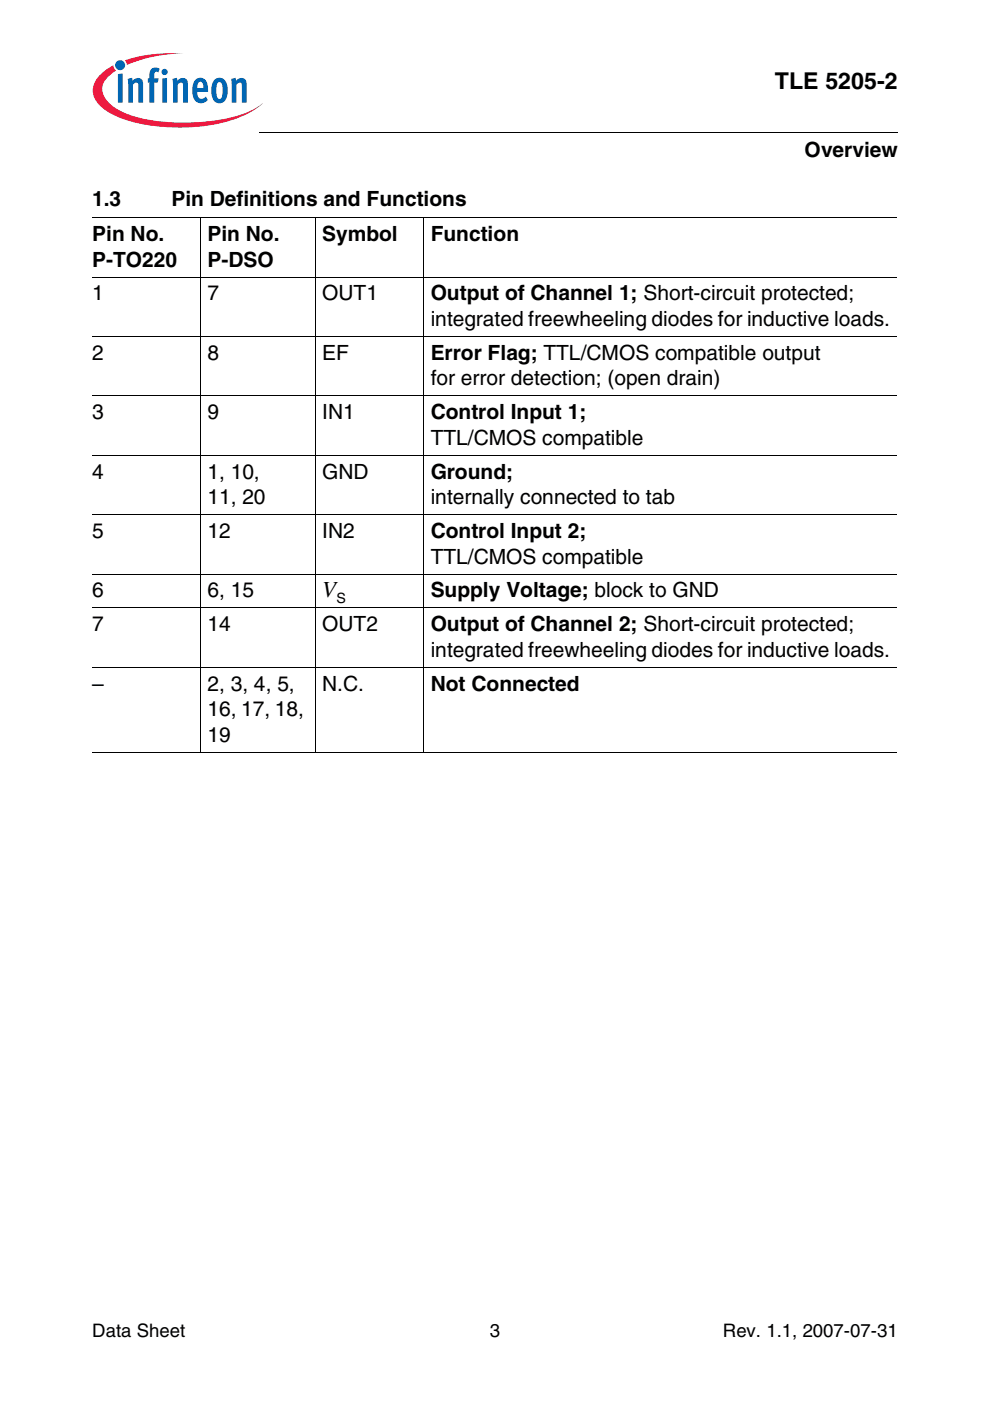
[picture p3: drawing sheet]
<svg xmlns="http://www.w3.org/2000/svg" width="210mm" height="297mm" viewBox="0 0 210 297" stroke-linecap="round" stroke-linejoin="round" font-family="sans-serif">
<defs><g id="words">
<g font-size="4.9">
<text x="164.3" y="18.8">TLE 5205-2</text>
<text x="68.3" y="126.7">V</text>
</g>
<g font-size="4.4">
<text x="170.6" y="33.3">Overview</text>
<text x="19.6" y="43.7">1.3</text>
<text x="36.3" y="43.7">Pin Definitions and Functions</text>
<text x="19.6" y="51.1">Pin No.</text>
<text x="44" y="51.1">Pin No.</text>
<text x="68.3" y="51.1">Symbol</text>
<text x="91.3" y="51.1">Function</text>
<text x="19.6" y="56.5">P-TO220</text>
<text x="44" y="56.5">P-DSO</text>
<text x="19.6" y="63.7">1</text>
<text x="44" y="63.7">7</text>
<text x="68.3" y="63.7">OUT1</text>
<text x="91.3" y="63.7">Output of Channel 1; Short-circuit protected;</text>
<text x="91.3" y="69.1">integrated freewheeling diodes for inductive loads.</text>
<text x="19.6" y="76.3">2</text>
<text x="44" y="76.3">8</text>
<text x="68.3" y="76.3">EF</text>
<text x="91.3" y="76.3">Error Flag; TTL/CMOS compatible output</text>
<text x="91.3" y="81.7">for error detection; (open drain)</text>
<text x="19.6" y="88.9">3</text>
<text x="44" y="88.9">9</text>
<text x="68.3" y="88.9">IN1</text>
<text x="91.3" y="88.9">Control Input 1;</text>
<text x="91.3" y="94.3">TTL/CMOS compatible</text>
<text x="19.6" y="101.5">4</text>
<text x="44" y="101.5">1, 10,</text>
<text x="68.3" y="101.5">GND</text>
<text x="91.3" y="101.5">Ground;</text>
<text x="44" y="106.9">11, 20</text>
<text x="91.3" y="106.9">internally connected to tab</text>
<text x="19.6" y="114.1">5</text>
<text x="44" y="114.1">12</text>
<text x="68.3" y="114.1">IN2</text>
<text x="91.3" y="114.1">Control Input 2;</text>
<text x="91.3" y="119.5">TTL/CMOS compatible</text>
<text x="19.6" y="126.7">6</text>
<text x="44" y="126.7">6, 15</text>
<text x="91.3" y="126.7">Supply Voltage; block to GND</text>
<text x="19.6" y="133.8">7</text>
<text x="44" y="133.8">14</text>
<text x="68.3" y="133.8">OUT2</text>
<text x="91.3" y="133.8">Output of Channel 2; Short-circuit protected;</text>
<text x="91.3" y="139.3">integrated freewheeling diodes for inductive loads.</text>
<text x="19.6" y="146.4">–</text>
<text x="44" y="146.4">2, 3, 4, 5,</text>
<text x="68.3" y="146.4">N.C.</text>
<text x="91.3" y="146.4">Not Connected</text>
<text x="44" y="151.8">16, 17, 18,</text>
<text x="44" y="157.3">19</text>
</g>
<g font-size="3.9">
<text x="19.6" y="283.5">Data Sheet</text>
<text x="103.9" y="283.5">3</text>
<text x="153.3" y="283.5">Rev. 1.1, 2007-07-31</text>
</g>
<text font-size="3" x="71.3" y="127.8">S</text>
</g></defs>
<circle cx="25.5" cy="13.8" r="1.06" fill="#0166b3"/>
<g fill="#ed1a40">
<path d="M26.5 12.8l.7-.2a31.7 31.7 0 0 1 11.7-1.2 31 31 0 0 0-11.4 2.1l-.6 .3z"/>
<path d="M21.1 16l1.3-1.1 1.6-1.1 .2 .7 .4 .5a4.8 4.8 0 0 0-2.9 4.1 6.1 6.1 0 0 0 3.7 4.4 31.1 31.1 0 0 0 15.1 2.5 30.9 30.9 0 0 0 13.6-3l1.6-1.1a19.2 19.2 0 0 1-10.1 4.5 41 41 0 0 1-19.9-1.3 9.9 9.9 0 0 1-5.6-4.2 4.2 4.2 0 0 1 1-4.9z"/>
</g>
<g fill="#0166b3">
<path d="M25 15.7l1-.1v6.2h-1z"/>
<path d="M27.1 16.7l.9-.2 .1 .6a1.19 1.19 0 0 1 1.4-.6 1.19 1.19 0 0 1 .8 1.3v4h-1v-4a.4 .4 0 0 0-.6-.2l-.5 .4v3.8h-1z"/>
<path d="M32.2 14.6l.7-.3 .8 .2 .2 .1-.3 .8-.2-.1a.46 .46 0 0 0-.6 .2l-.1 1.1h.9l-.1 .9h-.8v4.3h-1v-4.3h-.4v-.9h.4v-.7a1.72 1.72 0 0 1 .5-1.3z"/>
<path d="M36.6 16.7l.9-.2 .1 .6a1.19 1.19 0 0 1 1.4-.6 1.19 1.19 0 0 1 .8 1.3v4h-1v-4a.4 .4 0 0 0-.6-.2l-.5 .4v3.8h-1z"/>
<path d="M49 16.7l.9-.2 .2 .6a1.19 1.19 0 0 1 1.4-.6 1.19 1.19 0 0 1 .8 1.3v4h-1l-.1-4a.4 .4 0 0 0-.6-.2l-.5 .4v3.8h-1z"/>
<path d="M34.2 15.3a.7 .7 0 0 1 1.4 0 .7 .7 0 0 1-1.4 0zM34.4 16.7l1-.2v5.3h-1z"/>
<path d="M41.5 16.9a1.55 1.55 0 0 1 1.7-.2 1.55 1.55 0 0 1 .8 1.4l.1 1.4h-2.3a1.06 1.06 0 0 0 .3 1.1 1.06 1.06 0 0 0 1.1 .2l.5-.3 .4 .7a1.83 1.83 0 0 1-2.2 .6 1.83 1.83 0 0 1-1.1-1.9v-1.7l.3-.7zM42.1 17.5l-.3 1.2h1.3v-.8a.56 .56 0 0 0-.4-.5 .56 .56 0 0 0-.6 .1z"/>
<path d="M45.6 16.8a1.68 1.68 0 0 1 1.8-.1 1.68 1.68 0 0 1 .8 1.7l.1 1.3a1.9 1.9 0 0 1-2.3 2.1 2.85 2.85 0 0 1-1.2-3.2 2.71 2.71 0 0 1 .8-1.8zM46.2 17.5a4.2 4.2 0 0 0 0 3.3l.3 .2a1.49 1.49 0 0 0 .7-1.8v-.4a1.15 1.15 0 0 0-.7-1.4z"/>
</g>
<path d="M55.1 28l.1 .2z" fill="#000"/>
<g fill="none" stroke="#000" stroke-width=".21">
<path d="M55.2 28.1h135.2M19.6 46.1h170.6M19.6 58.8h170.6M42.5 46.1v113.5M66.8 46.1v113.5M89.8 46.1v113.5M19.6 71.3h170.6M19.6 83.9h170.6M19.6 96.5h170.6M19.6 109.1h170.6M19.6 121.7h170.6M19.6 128.9h170.6"/>
<path d="M19.6 141.5h170.6M19.6 159.5h170.6"/>
</g>
<use href="#words"/>
</svg>
